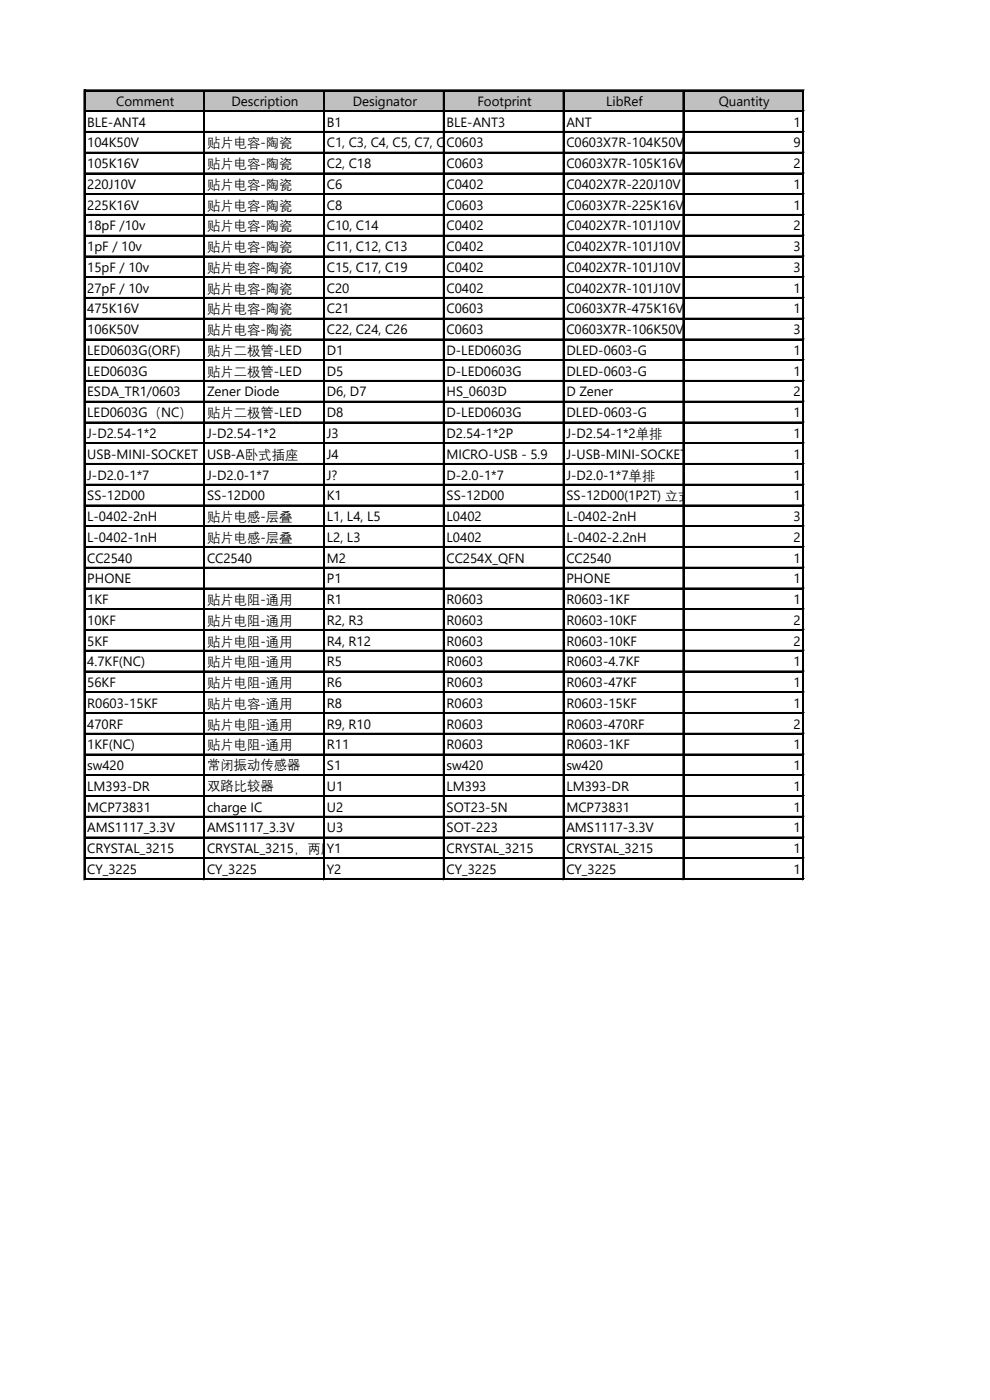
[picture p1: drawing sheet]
<svg xmlns="http://www.w3.org/2000/svg" width="210mm" height="297mm" viewBox="0 0 210 297" stroke-linecap="round" stroke-linejoin="round" font-family="sans-serif">
<defs><g id="words">
<g font-size="2.8">
<text x="24.6" y="22.5">Comment</text>
<text x="49.1" y="22.5">Description</text>
<text x="74.8" y="22.5">Designator</text>
<text x="101.2" y="22.5">Footprint</text>
<text x="128.5" y="22.5">LibRef</text>
<text x="152.4" y="22.5">Quantity</text>
<text x="18.5" y="26.9">BLE-ANT4</text>
<text x="69.3" y="26.9">B1</text>
<text x="94.7" y="26.9">BLE-ANT3</text>
<text x="120.1" y="26.9">ANT</text>
<text x="168.3" y="26.9">1</text>
<text x="18.5" y="31.3">104K50V</text>
<text x="18.5" y="35.7">105K16V</text>
<text x="43.9" y="31.3">贴片电容-陶瓷</text>
<text x="43.9" y="35.7">贴片电容-陶瓷</text>
<text x="69.3" y="31.3">C1, C3, C4, C5, C7, C16, C23, C25, C27</text>
<text x="69.3" y="35.7">C2, C18</text>
<text x="94.7" y="31.3">C0603</text>
<text x="94.7" y="35.7">C0603</text>
<text x="120.1" y="31.3">C0603X7R-104K50V</text>
<text x="120.1" y="35.7">C0603X7R-105K16V</text>
<text x="168.3" y="31.3">9</text>
<text x="168.3" y="35.7">2</text>
<text x="18.5" y="40.1">220J10V</text>
<text x="43.9" y="40.1">贴片电容-陶瓷</text>
<text x="69.3" y="40.1">C6</text>
<text x="94.7" y="40.1">C0402</text>
<text x="120.1" y="40.1">C0402X7R-220J10V</text>
<text x="168.3" y="40.1">1</text>
<text x="18.5" y="44.5">225K16V</text>
<text x="43.9" y="44.5">贴片电容-陶瓷</text>
<text x="69.3" y="44.5">C8</text>
<text x="94.7" y="44.5">C0603</text>
<text x="120.1" y="44.5">C0603X7R-225K16V</text>
<text x="168.3" y="44.5">1</text>
<text x="18.5" y="48.9">18pF /10v</text>
<text x="18.5" y="53.3">1pF / 10v</text>
<text x="43.9" y="48.9">贴片电容-陶瓷</text>
<text x="43.9" y="53.3">贴片电容-陶瓷</text>
<text x="69.3" y="48.9">C10, C14</text>
<text x="69.3" y="53.3">C11, C12, C13</text>
<text x="94.7" y="48.9">C0402</text>
<text x="94.7" y="53.3">C0402</text>
<text x="120.1" y="48.9">C0402X7R-101J10V</text>
<text x="120.1" y="53.3">C0402X7R-101J10V</text>
<text x="168.3" y="48.9">2</text>
<text x="168.3" y="53.3">3</text>
<text x="18.5" y="57.7">15pF / 10v</text>
<text x="43.9" y="57.7">贴片电容-陶瓷</text>
<text x="69.3" y="57.7">C15, C17, C19</text>
<text x="94.7" y="57.7">C0402</text>
<text x="120.1" y="57.7">C0402X7R-101J10V</text>
<text x="168.3" y="57.7">3</text>
<text x="18.5" y="62.1">27pF / 10v</text>
<text x="43.9" y="62.1">贴片电容-陶瓷</text>
<text x="69.3" y="62.1">C20</text>
<text x="94.7" y="62.1">C0402</text>
<text x="120.1" y="62.1">C0402X7R-101J10V</text>
<text x="168.3" y="62.1">1</text>
<text x="18.5" y="66.5">475K16V</text>
<text x="18.5" y="70.9">106K50V</text>
<text x="43.9" y="66.5">贴片电容-陶瓷</text>
<text x="43.9" y="70.9">贴片电容-陶瓷</text>
<text x="69.3" y="66.5">C21</text>
<text x="69.3" y="70.9">C22, C24, C26</text>
<text x="94.7" y="66.5">C0603</text>
<text x="94.7" y="70.9">C0603</text>
<text x="120.1" y="66.5">C0603X7R-475K16V</text>
<text x="120.1" y="70.9">C0603X7R-106K50V</text>
<text x="168.3" y="66.5">1</text>
<text x="168.3" y="70.9">3</text>
<text x="18.5" y="75.3">LED0603G(ORF)</text>
<text x="43.9" y="75.3">贴片二极管-LED</text>
<text x="69.3" y="75.3">D1</text>
<text x="94.7" y="75.3">D-LED0603G</text>
<text x="120.1" y="75.3">DLED-0603-G</text>
<text x="168.3" y="75.3">1</text>
<text x="18.5" y="79.7">LED0603G</text>
<text x="43.9" y="79.7">贴片二极管-LED</text>
<text x="69.3" y="79.7">D5</text>
<text x="94.7" y="79.7">D-LED0603G</text>
<text x="120.1" y="79.7">DLED-0603-G</text>
<text x="168.3" y="79.7">1</text>
<text x="18.5" y="84.1">ESDA_TR1/0603</text>
<text x="18.5" y="88.5">LED0603G（NC）</text>
<text x="43.9" y="84.1">Zener Diode</text>
<text x="43.9" y="88.5">贴片二极管-LED</text>
<text x="69.3" y="84.1">D6, D7</text>
<text x="69.3" y="88.5">D8</text>
<text x="94.7" y="84.1">HS_0603D</text>
<text x="94.7" y="88.5">D-LED0603G</text>
<text x="120.1" y="84.1">D Zener</text>
<text x="120.1" y="88.5">DLED-0603-G</text>
<text x="168.3" y="84.1">2</text>
<text x="168.3" y="88.5">1</text>
<text x="18.5" y="92.9">J-D2.54-1*2</text>
<text x="43.9" y="92.9">J-D2.54-1*2</text>
<text x="69.3" y="92.9">J3</text>
<text x="94.7" y="92.9">D2.54-1*2P</text>
<text x="120.1" y="92.9">J-D2.54-1*2单排</text>
<text x="168.3" y="92.9">1</text>
<text x="18.5" y="97.3">USB-MINI-SOCKET</text>
<text x="18.5" y="101.7">J-D2.0-1*7</text>
<text x="43.9" y="97.3">USB-A卧式插座</text>
<text x="43.9" y="101.7">J-D2.0-1*7</text>
<text x="69.3" y="97.3">J4</text>
<text x="69.3" y="101.7">J?</text>
<text x="94.7" y="97.3">MICRO-USB - 5.9</text>
<text x="94.7" y="101.7">D-2.0-1*7</text>
<text x="120.1" y="97.3">J-USB-MINI-SOCKET</text>
<text x="120.1" y="101.7">J-D2.0-1*7单排</text>
<text x="168.3" y="97.3">1</text>
<text x="168.3" y="101.7">1</text>
<text x="18.5" y="106.1">SS-12D00</text>
<text x="43.9" y="106.1">SS-12D00</text>
<text x="69.3" y="106.1">K1</text>
<text x="94.7" y="106.1">SS-12D00</text>
<text x="120.1" y="106.1">SS-12D00(1P2T) 立式 柄高5MM</text>
<text x="168.3" y="106.1">1</text>
<text x="18.5" y="110.5">L-0402-2nH</text>
<text x="43.9" y="110.5">贴片电感-层叠</text>
<text x="69.3" y="110.5">L1, L4, L5</text>
<text x="94.7" y="110.5">L0402</text>
<text x="120.1" y="110.5">L-0402-2nH</text>
<text x="168.3" y="110.5">3</text>
<text x="18.5" y="115">L-0402-1nH</text>
<text x="18.5" y="119.4">CC2540</text>
<text x="43.9" y="115">贴片电感-层叠</text>
<text x="43.9" y="119.4">CC2540</text>
<text x="69.3" y="115">L2, L3</text>
<text x="69.3" y="119.4">M2</text>
<text x="94.7" y="115">L0402</text>
<text x="94.7" y="119.4">CC254X_QFN</text>
<text x="120.1" y="115">L-0402-2.2nH</text>
<text x="120.1" y="119.4">CC2540</text>
<text x="168.3" y="115">2</text>
<text x="168.3" y="119.4">1</text>
<text x="18.5" y="123.8">PHONE</text>
<text x="69.3" y="123.8">P1</text>
<text x="120.1" y="123.8">PHONE</text>
<text x="168.3" y="123.8">1</text>
<text x="18.5" y="128.2">1KF</text>
<text x="43.9" y="128.2">贴片电阻-通用</text>
<text x="69.3" y="128.2">R1</text>
<text x="94.7" y="128.2">R0603</text>
<text x="120.1" y="128.2">R0603-1KF</text>
<text x="168.3" y="128.2">1</text>
<text x="18.5" y="132.6">10KF</text>
<text x="18.5" y="137">5KF</text>
<text x="43.9" y="132.6">贴片电阻-通用</text>
<text x="43.9" y="137">贴片电阻-通用</text>
<text x="69.3" y="132.6">R2, R3</text>
<text x="69.3" y="137">R4, R12</text>
<text x="94.7" y="132.6">R0603</text>
<text x="94.7" y="137">R0603</text>
<text x="120.1" y="132.6">R0603-10KF</text>
<text x="120.1" y="137">R0603-10KF</text>
<text x="168.3" y="132.6">2</text>
<text x="168.3" y="137">2</text>
<text x="18.5" y="141.4">4.7KF(NC)</text>
<text x="43.9" y="141.4">贴片电阻-通用</text>
<text x="69.3" y="141.4">R5</text>
<text x="94.7" y="141.4">R0603</text>
<text x="120.1" y="141.4">R0603-4.7KF</text>
<text x="168.3" y="141.4">1</text>
<text x="18.5" y="145.8">56KF</text>
<text x="43.9" y="145.8">贴片电阻-通用</text>
<text x="69.3" y="145.8">R6</text>
<text x="94.7" y="145.8">R0603</text>
<text x="120.1" y="145.8">R0603-47KF</text>
<text x="168.3" y="145.8">1</text>
<text x="18.5" y="150.2">R0603-15KF</text>
<text x="18.5" y="154.6">470RF</text>
<text x="43.9" y="150.2">贴片电容-通用</text>
<text x="43.9" y="154.6">贴片电阻-通用</text>
<text x="69.3" y="150.2">R8</text>
<text x="69.3" y="154.6">R9, R10</text>
<text x="94.7" y="150.2">R0603</text>
<text x="94.7" y="154.6">R0603</text>
<text x="120.1" y="150.2">R0603-15KF</text>
<text x="120.1" y="154.6">R0603-470RF</text>
<text x="168.3" y="150.2">1</text>
<text x="168.3" y="154.6">2</text>
<text x="18.5" y="159">1KF(NC)</text>
<text x="43.9" y="159">贴片电阻-通用</text>
<text x="69.3" y="159">R11</text>
<text x="94.7" y="159">R0603</text>
<text x="120.1" y="159">R0603-1KF</text>
<text x="168.3" y="159">1</text>
<text x="18.5" y="163.4">sw420</text>
<text x="18.5" y="167.8">LM393-DR</text>
<text x="43.9" y="163.1">常闭振动传感器</text>
<text x="43.9" y="167.5">双路比较器</text>
<text x="69.3" y="163.4">S1</text>
<text x="69.3" y="167.8">U1</text>
<text x="94.7" y="163.4">sw420</text>
<text x="94.7" y="167.8">LM393</text>
<text x="120.1" y="163.4">sw420</text>
<text x="120.1" y="167.8">LM393-DR</text>
<text x="168.3" y="163.4">1</text>
<text x="168.3" y="167.8">1</text>
<text x="18.5" y="172.2">MCP73831</text>
<text x="43.9" y="172.2">charge IC</text>
<text x="69.3" y="172.2">U2</text>
<text x="94.7" y="172.2">SOT23-5N</text>
<text x="120.1" y="172.2">MCP73831</text>
<text x="168.3" y="172.2">1</text>
<text x="18.5" y="176.6">AMS1117_3.3V</text>
<text x="43.9" y="176.6">AMS1117_3.3V</text>
<text x="69.3" y="176.6">U3</text>
<text x="94.7" y="176.6">SOT-223</text>
<text x="120.1" y="176.6">AMS1117-3.3V</text>
<text x="168.3" y="176.6">1</text>
<text x="18.5" y="181">CRYSTAL_3215</text>
<text x="18.5" y="185.4">CY_3225</text>
<text x="43.9" y="181">CRYSTAL_3215，两脚</text>
<text x="43.9" y="185.4">CY_3225</text>
<text x="69.3" y="181">Y1</text>
<text x="69.3" y="185.4">Y2</text>
<text x="94.7" y="181">CRYSTAL_3215</text>
<text x="94.7" y="185.4">CY_3225</text>
<text x="120.1" y="181">CRYSTAL_3215</text>
<text x="120.1" y="185.4">CY_3225</text>
<text x="168.3" y="181">1</text>
<text x="168.3" y="185.4">1</text>
</g>
</g></defs>
<path d="M18.1 19.3h152.3v4.4h-152.3z" fill-rule="evenodd" fill="#c0c0c0"/>
<g fill="none" stroke="#000" stroke-width=".21">
<path d="M17.8 19.1v167.6M18.1 19.1h152.4M43.2 19.4v167.3M68.6 19.4v167.3M94 19.4v167.3M119.4 19.4v167.3M144.8 19.4v167.3M170.2 19.4v167.3M18.1 23.5h152.4M18.1 27.9h152.4M18.1 32.3h152.4M18.1 36.7h152.4"/>
<path d="M18.1 41.1h152.4M18.1 45.5h152.4M18.1 49.9h152.4M18.1 54.3h152.4M18.1 58.7h152.4M18.1 63.1h152.4M18.1 67.5h152.4M18.1 71.9h152.4M18.1 76.3h152.4M18.1 80.7h152.4M18.1 85.1h152.4M18.1 89.5h152.4"/>
<path d="M18.1 93.9h152.4M18.1 98.3h152.4M18.1 102.7h152.4M18.1 107.1h152.4M18.1 111.5h152.4M18.1 115.9h152.4M18.1 120.4h152.4M18.1 124.8h152.4M18.1 129.2h152.4M18.1 133.6h152.4M18.1 138h152.4M18.1 142.4h152.4"/>
<path d="M18.1 146.8h152.4M18.1 151.2h152.4M18.1 155.6h152.4M18.1 160h152.4M18.1 164.4h152.4M18.1 168.8h152.4M18.1 173.2h152.4M18.1 177.6h152.4M18.1 182h152.4M18.1 186.4h152.4"/>
</g>
<g fill="none" stroke="#000" stroke-width=".34">
<path d="M17.9 19.1v167.6M18.1 19.2h152.5M43.4 19.4v167.3M68.8 19.4v167.3M94.2 19.4v167.3M119.6 19.4v167.3M145 19.4v167.3M170.4 19.4v167.3M18.1 23.6h152.5M18.1 28h152.5M18.1 32.4h152.5M18.1 36.8h152.5"/>
<path d="M18.1 41.2h152.5M18.1 45.6h152.5M18.1 50h152.5M18.1 54.4h152.5M18.1 58.9h152.5M18.1 63.3h152.5M18.1 67.7h152.5M18.1 72.1h152.5M18.1 76.5h152.5M18.1 80.9h152.5M18.1 85.3h152.5M18.1 89.7h152.5"/>
<path d="M18.1 94.1h152.5M18.1 98.5h152.5M18.1 102.9h152.5M18.1 107.3h152.5M18.1 111.7h152.5M18.1 116.1h152.5M18.1 120.5h152.5M18.1 124.9h152.5M18.1 129.3h152.5M18.1 133.7h152.5M18.1 138.1h152.5M18.1 142.5h152.5"/>
<path d="M18.1 146.9h152.5M18.1 151.3h152.5M18.1 155.7h152.5M18.1 160.1h152.5M18.1 164.5h152.5M18.1 168.9h152.5M18.1 173.3h152.5M18.1 177.7h152.5M18.1 182.1h152.5M18.1 186.5h152.5"/>
</g>
<use href="#words"/>
</svg>
